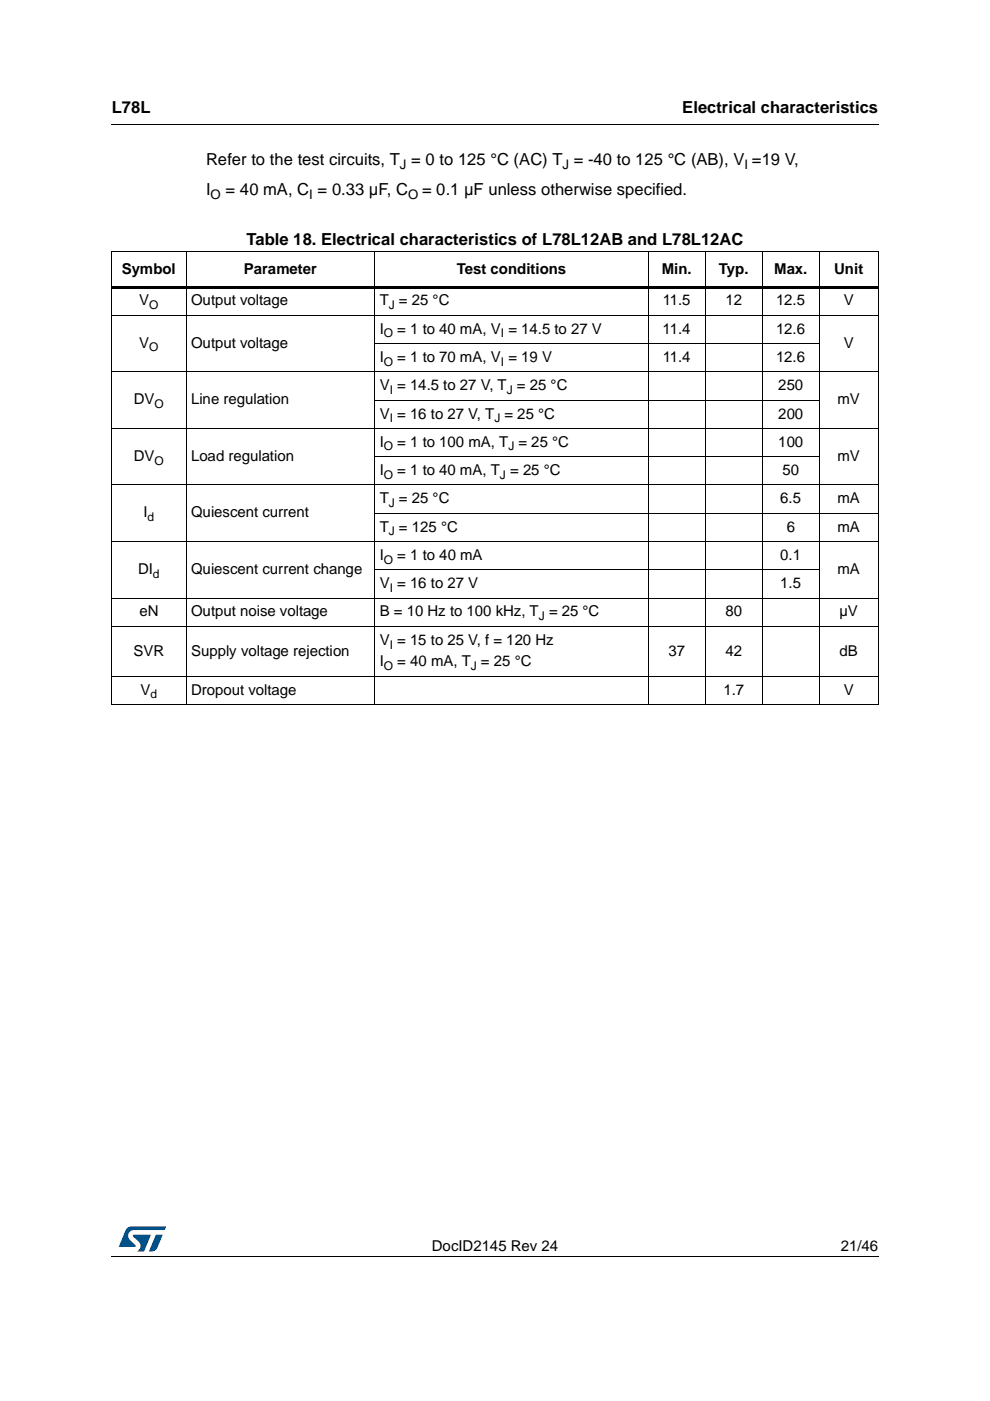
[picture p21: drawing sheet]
<svg xmlns="http://www.w3.org/2000/svg" width="210mm" height="297mm" viewBox="0 0 210 297" stroke-linecap="round" stroke-linejoin="round" font-family="sans-serif">
<defs><g id="words">
<g font-size="3.5">
<text x="23.7" y="23.9">L78L</text>
<text x="144.7" y="23.9">Electrical characteristics</text>
<text x="43.7" y="35">Refer to the test circuits, T = 0 to 125 °C (AC) T = -40 to 125 °C (AB), V =19 V,</text>
<text x="43.7" y="41.3">I</text>
<text x="47.8" y="41.3">= 40 mA, C = 0.33 μF, C</text>
<text x="89.5" y="41.3">= 0.1 μF unless otherwise specified.</text>
<text x="52.3" y="51.9">Table 18. Electrical characteristics of L78L12AB and L78L12AC</text>
</g>
<g font-size="3.2">
<text x="25.8" y="58">Symbol</text>
<text x="51.7" y="58">Parameter</text>
<text x="96.9" y="58">Test conditions</text>
<text x="140.3" y="58">Min.</text>
<text x="152.4" y="58">Typ.</text>
<text x="164.1" y="58">Max.</text>
<text x="176.9" y="58">Unit</text>
<text x="29.5" y="64.7">V</text>
<text x="40.5" y="64.7">Output voltage</text>
<text x="80.5" y="64.7">T = 25 °C</text>
<text x="140.5" y="64.7">11.5</text>
<text x="153.8" y="64.7">12</text>
<text x="164.5" y="64.7">12.5</text>
<text x="178.9" y="64.7">V</text>
<text x="80.5" y="70.7">I</text>
<text x="84.2" y="70.7">= 1 to 40 mA, V = 14.5 to 27 V</text>
<text x="140.5" y="70.7">11.4</text>
<text x="164.5" y="70.7">12.6</text>
<text x="29.5" y="73.7">V</text>
<text x="40.5" y="73.7">Output voltage</text>
<text x="80.5" y="76.7">I</text>
<text x="84.2" y="76.7">= 1 to 70 mA, V = 19 V</text>
<text x="140.5" y="76.7">11.4</text>
<text x="164.5" y="76.7">12.6</text>
<text x="178.9" y="73.7">V</text>
<text x="80.5" y="82.7">V = 14.5 to 27 V, T = 25 °C</text>
<text x="165" y="82.7">250</text>
<text x="28.4" y="85.7">DV</text>
<text x="40.5" y="85.7">Line regulation</text>
<text x="80.5" y="88.7">V = 16 to 27 V, T = 25 °C</text>
<text x="165" y="88.7">200</text>
<text x="177.6" y="85.7">mV</text>
<text x="80.5" y="94.7">I</text>
<text x="84.2" y="94.7">= 1 to 100 mA, T = 25 °C</text>
<text x="165" y="94.7">100</text>
<text x="28.4" y="97.7">DV</text>
<text x="40.5" y="97.7">Load regulation</text>
<text x="80.5" y="100.7">I</text>
<text x="84.2" y="100.7">= 1 to 40 mA, T = 25 °C</text>
<text x="165.9" y="100.7">50</text>
<text x="177.6" y="97.7">mV</text>
<text x="80.5" y="106.7">T = 25 °C</text>
<text x="165.4" y="106.7">6.5</text>
<text x="177.6" y="106.7">mA</text>
<text x="30.4" y="109.7">I</text>
<text x="40.5" y="109.7">Quiescent current</text>
<text x="80.5" y="112.7">T = 125 °C</text>
<text x="166.8" y="112.7">6</text>
<text x="177.6" y="112.7">mA</text>
<text x="80.5" y="118.7">I</text>
<text x="84.2" y="118.7">= 1 to 40 mA</text>
<text x="165.4" y="118.7">0.1</text>
<text x="29.3" y="121.7">DI</text>
<text x="40.5" y="121.7">Quiescent current change</text>
<text x="80.5" y="124.7">V = 16 to 27 V</text>
<text x="165.4" y="124.7">1.5</text>
<text x="177.6" y="121.7">mA</text>
<text x="29.5" y="130.7">eN</text>
<text x="40.5" y="130.7">Output noise voltage</text>
<text x="80.5" y="130.7">B = 10 Hz to 100 kHz, T = 25 °C</text>
<text x="153.8" y="130.7">80</text>
<text x="178" y="130.7">µV</text>
<text x="80.5" y="136.7">V = 15 to 25 V, f = 120 Hz</text>
<text x="28.3" y="139">SVR</text>
<text x="40.5" y="139">Supply voltage rejection</text>
<text x="80.5" y="141.3">I</text>
<text x="84.2" y="141.3">= 40 mA, T = 25 °C</text>
<text x="141.7" y="139">37</text>
<text x="153.8" y="139">42</text>
<text x="178" y="139">dB</text>
<text x="29.8" y="147.3">V</text>
<text x="40.5" y="147.3">Dropout voltage</text>
<text x="153.4" y="147.3">1.7</text>
<text x="178.9" y="147.3">V</text>
<text x="91.6" y="265.1">DocID2145 Rev 24</text>
<text x="178.3" y="265.1">21/46</text>
</g>
<g font-size="2.8">
<text x="84.8" y="35.9">J</text>
<text x="119.3" y="35.9">J</text>
<text x="157.9" y="35.9">I</text>
<text x="44.7" y="42.2">O</text>
<text x="65.6" y="42.2">I</text>
<text x="86.5" y="42.2">O</text>
</g>
<g font-size="2.5">
<text x="31.6" y="65.5">O</text>
<text x="82.4" y="65.5">J</text>
<text x="81.4" y="71.5">O</text>
<text x="106.2" y="71.5">I</text>
<text x="31.6" y="74.5">O</text>
<text x="81.4" y="77.5">O</text>
<text x="106.2" y="77.5">I</text>
<text x="82.6" y="83.5">I</text>
<text x="107.4" y="83.5">J</text>
<text x="32.8" y="86.5">O</text>
<text x="82.6" y="89.5">I</text>
<text x="104.8" y="89.5">J</text>
<text x="81.4" y="95.5">O</text>
<text x="107.8" y="95.5">J</text>
<text x="32.8" y="98.5">O</text>
<text x="81.4" y="101.5">O</text>
<text x="106" y="101.5">J</text>
<text x="82.4" y="107.5">J</text>
<text x="31.3" y="110.5">d</text>
<text x="82.4" y="113.5">J</text>
<text x="81.4" y="119.5">O</text>
<text x="32.4" y="122.5">d</text>
<text x="82.6" y="125.5">I</text>
<text x="114.3" y="131.5">J</text>
<text x="82.6" y="137.5">I</text>
<text x="81.4" y="142.1">O</text>
<text x="99.8" y="142.1">J</text>
<text x="31.9" y="148.1">d</text>
</g>
</g></defs>
<path d="M23.6 26.2l.1 .2zM23.6 266.3l.1 .1z" fill="#000"/>
<path d="M23.7 26.3h162.6M23.7 266.4h162.6" fill="none" stroke="#000" stroke-width=".21"/>
<path d="M25.2 260h10v5.3h-10z" fill="#fff"/>
<g fill="#005189">
<path d="M26.8 260.5l1.1-.5 7.3 .1-.3 .7h-6.5a1.31 1.31 0 0 0-1.2 1.1 1.31 1.31 0 0 0 .8 1.4l.7 .7v.3l-3.5 .1z"/>
<path d="M33.1 261.8h1.4l-.7 1.6a2.16 2.16 0 0 1-1.3 1.9l-.9-.1z"/>
<path d="M28.2 261.8l3.8 .1-1.4 3.3-1.6 .1a1.43 1.43 0 0 0 .6-1.7l-1.4-1.4z"/>
</g>
<g fill="none" stroke="#000" stroke-width=".21">
<path d="M23.6 53.4h162.7M23.7 53.5v95.8M39.5 53.3v96.2M79.5 53.3v96.2M137.5 53.3v96.2M149.5 53.3v96.2M161.6 53.3v96.2M173.7 53.3v96.2M186.2 53.5v95.8M23.6 66.8h162.7M23.6 78.8h162.7M79.4 72.9h94.4"/>
<path d="M23.6 90.8h162.7M79.4 84.8h94.4M79.4 96.8h94.4M23.6 102.8h162.7M23.6 114.8h162.7M79.4 108.8h106.9M23.6 126.8h162.7M23.6 132.8h162.7M79.4 120.8h94.4M23.6 143.4h162.7M23.6 149.4h162.7"/>
</g>
<path d="M23.6 60.6h162.7v.5h-162.7z" fill="#000"/>
<use href="#words"/>
</svg>
